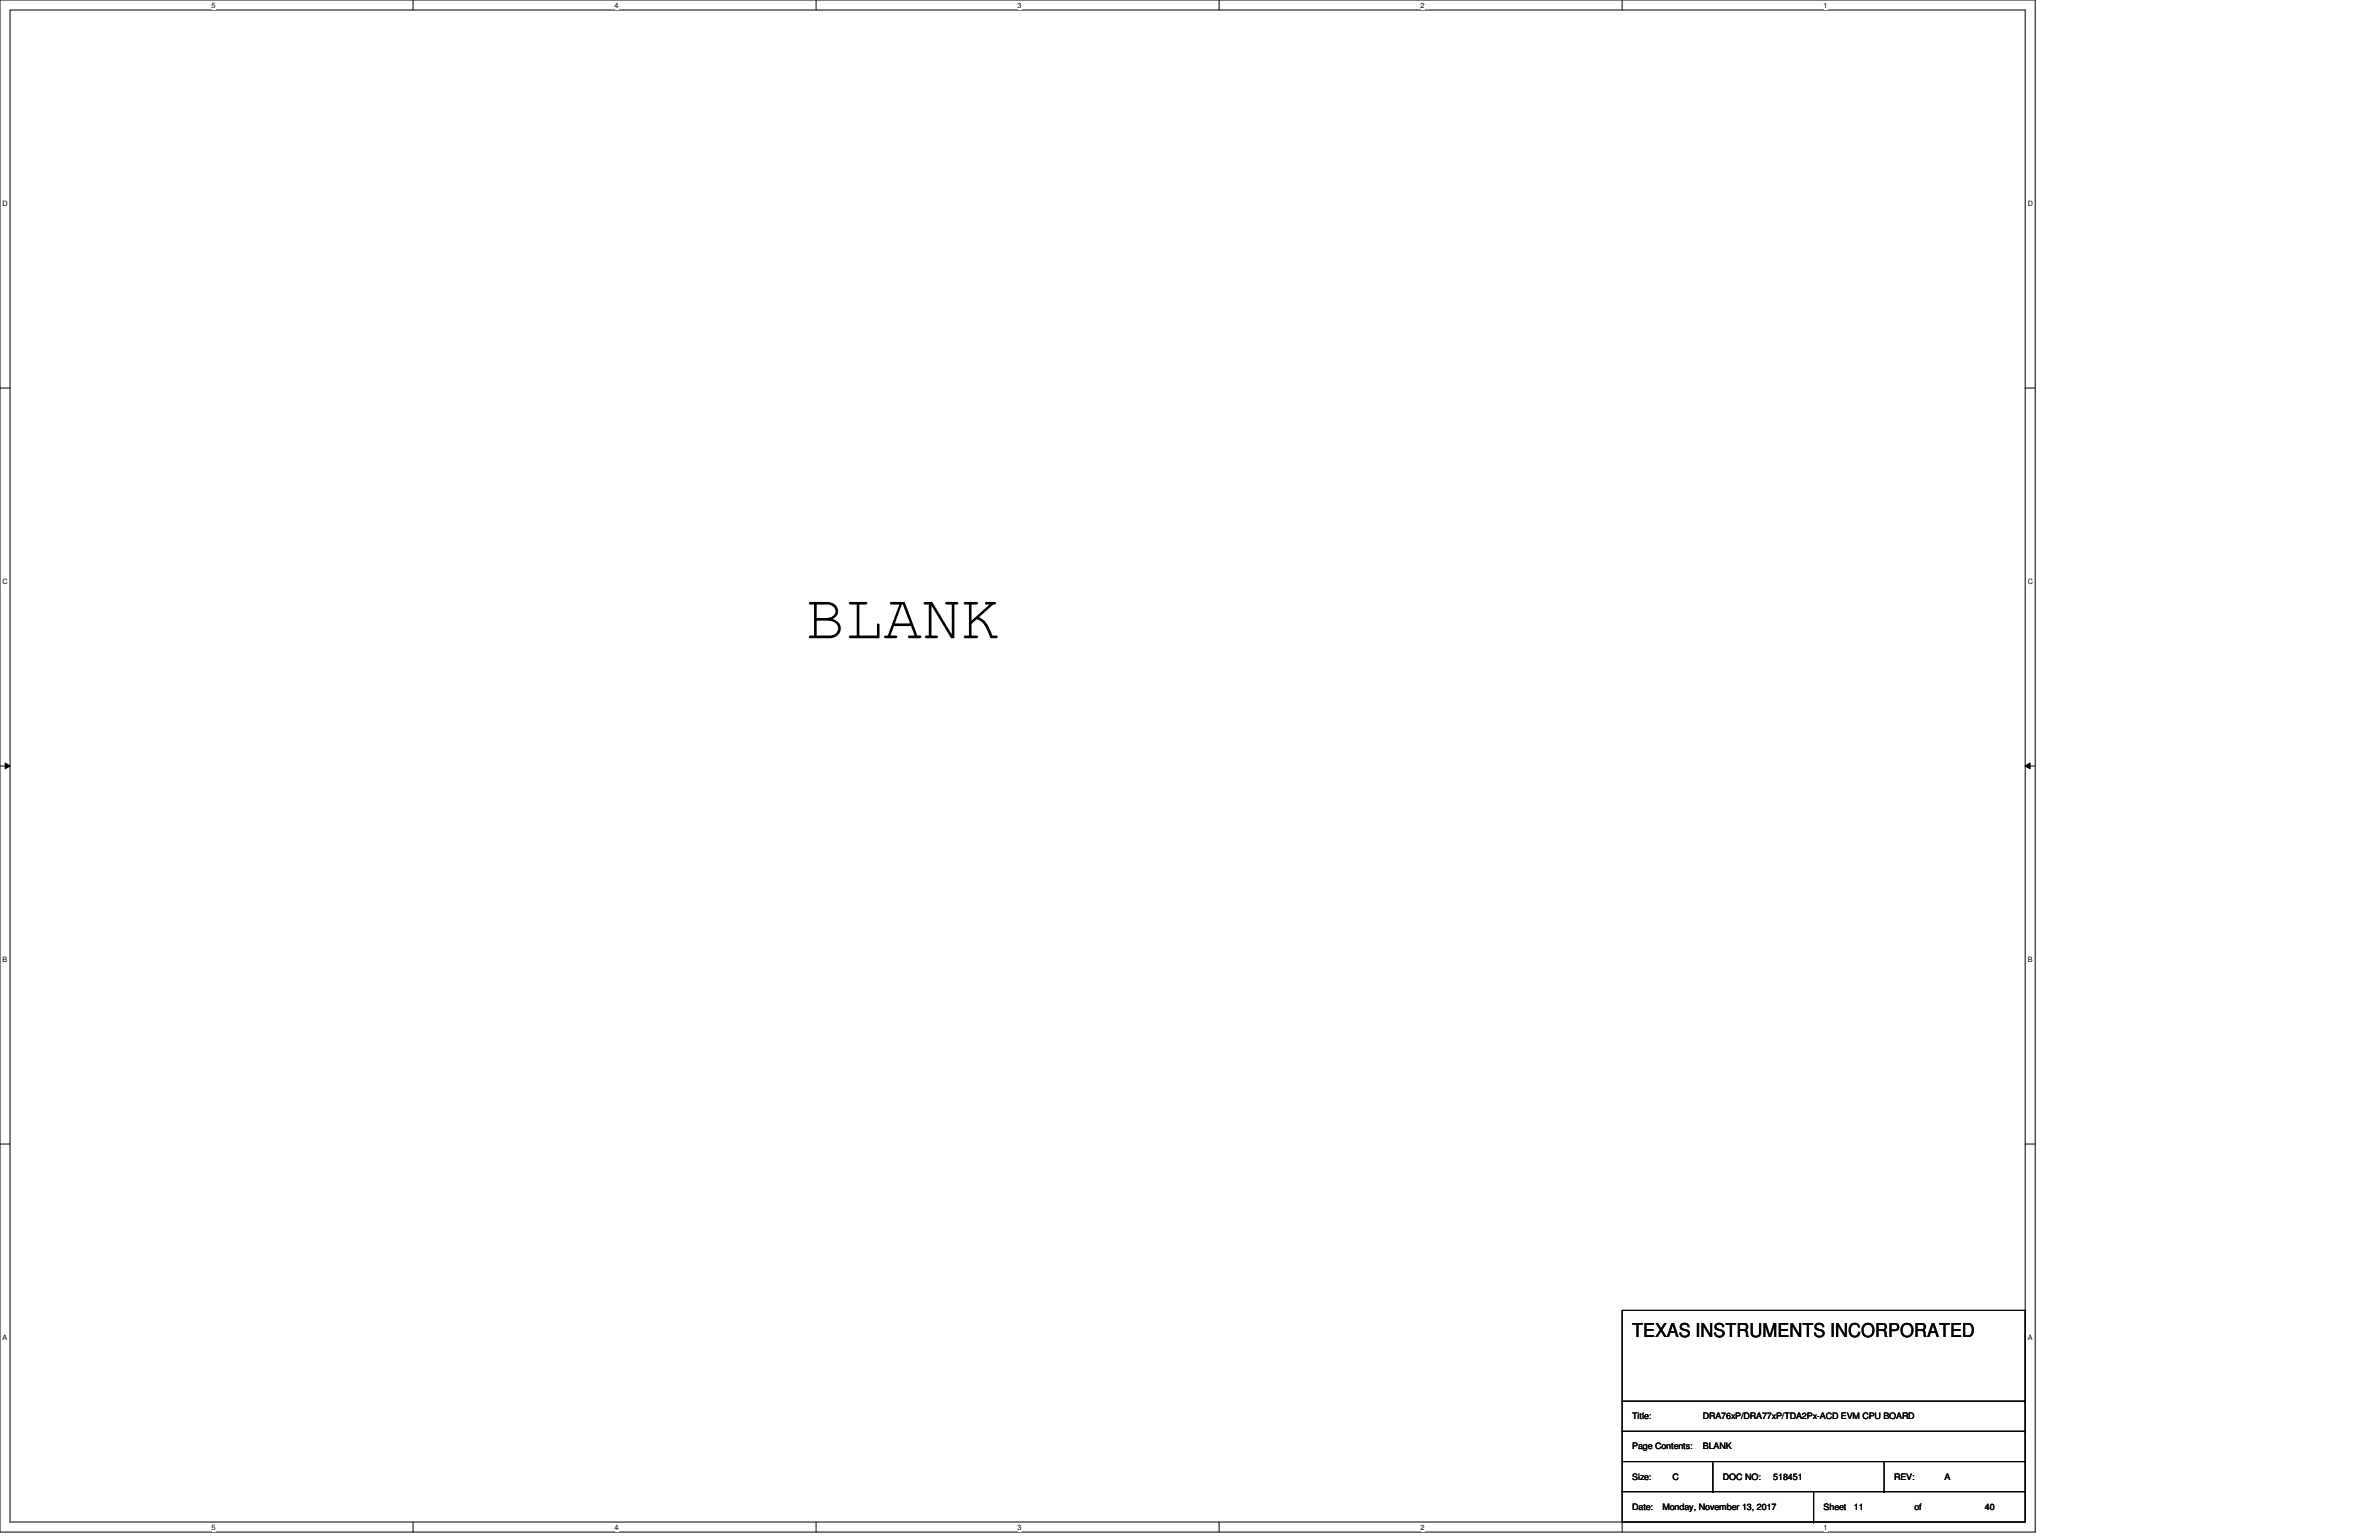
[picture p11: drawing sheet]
<svg xmlns="http://www.w3.org/2000/svg" width="432mm" height="279mm" viewBox="0 0 432 279" stroke-linecap="round" stroke-linejoin="round" font-family="sans-serif">
<defs><g id="words">
<text font-size="11.7" x="146.3" y="115.8">BLANK</text>
<text font-size="3.5" x="296.2" y="242.7">TEXAS INSTRUMENTS INCORPORATED</text>
<g font-size="1.6">
<text x="296.2" y="257.5">Title:</text>
<text x="309.1" y="257.5">DRA76xP/DRA77xP/TDA2Px-ACD EVM CPU BOARD</text>
<text x="296.2" y="262.9">Page Contents:</text>
<text x="309.1" y="262.9">BLANK</text>
<text x="296.2" y="268.4">Size:</text>
<text x="303.6" y="268.4">C</text>
<text x="312.7" y="268.4">DOC NO:</text>
<text x="321.9" y="268.4">518451</text>
<text x="343.8" y="268.4">REV:</text>
<text x="352.9" y="268.4">A</text>
<text x="296.2" y="273.9">Date:</text>
<text x="301.8" y="273.9">Monday, November 13, 2017</text>
<text x="331" y="273.9">Sheet</text>
<text x="336.5" y="273.9">11</text>
<text x="347.5" y="273.9">of</text>
<text x="360.3" y="273.9">40</text>
</g>
<g font-size="1.3">
<text x="38.4" y="1.4">5</text>
<text x="111.5" y="1.4">4</text>
<text x="184.7" y="1.4">3</text>
<text x="257.9" y="1.4">2</text>
<text x="331" y="1.4">1</text>
<text x=".5" y="37.3">D</text>
<text x="368" y="37.3">D</text>
<text x=".5" y="105.9">C</text>
<text x="368" y="105.9">C</text>
<text x=".5" y="174.5">B</text>
<text x="368" y="174.5">B</text>
<text x=".5" y="243">A</text>
<text x="368" y="243">A</text>
<text x="38.4" y="277.5">5</text>
<text x="111.5" y="277.5">4</text>
<text x="184.7" y="277.5">3</text>
<text x="257.9" y="277.5">2</text>
<text x="331" y="277.5">1</text>
</g>
</g></defs>
<path d="M0 0h369.4v278h-369.4zM1.8 1.8h365.8v274.3h-365.8z" fill="none" stroke="#000" stroke-width=".18"/>
<g fill="#fff">
<path d="M38.4 .2h.7v1.5h-.7z"/>
<path d="M38.4 276.4h.7v1.4h-.7z"/>
</g>
<path d="M75 0v1.8M75 276.1v1.9" fill="none" stroke="#000" stroke-width=".18"/>
<g fill="#fff">
<path d="M111.5 .2h.8v1.5h-.8z"/>
<path d="M111.5 276.4h.8v1.4h-.8z"/>
</g>
<path d="M148.1 0v1.8M148.1 276.1v1.9" fill="none" stroke="#000" stroke-width=".18"/>
<g fill="#fff">
<path d="M184.7 .2h.7v1.5h-.7z"/>
<path d="M184.7 276.4h.7v1.4h-.7z"/>
</g>
<path d="M221.3 0v1.8M221.3 276.1v1.9" fill="none" stroke="#000" stroke-width=".18"/>
<g fill="#fff">
<path d="M257.9 .2h.7v1.5h-.7z"/>
<path d="M257.9 276.4h.7v1.4h-.7z"/>
</g>
<path d="M294.4 0v1.8M294.4 276.1v1.9" fill="none" stroke="#000" stroke-width=".18"/>
<g fill="#fff">
<path d="M331 .2h.7v1.5h-.7z"/>
<path d="M331 276.4h.7v1.4h-.7z"/>
<path d="M.5 36.1h.9v1.5h-.9z"/>
<path d="M368 36.1h1v1.5h-1z"/>
<path d="M.5 104.7h.9v1.5h-.9z"/>
<path d="M368 104.7h1v1.5h-1z"/>
</g>
<path d="M0 70.4h1.8M367.6 70.4h1.8" fill="none" stroke="#000" stroke-width=".18"/>
<g fill="#fff">
<path d="M.5 173.3h.8v1.5h-.8z"/>
<path d="M368 173.3h.9v1.5h-.9z"/>
</g>
<path d="M0 139h1.8M.9 138.4l.9 .6-.9 .5zM367.6 139l.9-.6v1.1zM367.6 139h1.8" fill="none" stroke="#000" stroke-width=".18"/>
<path d="M.9 138.4l.9 .6-.9 .5zM367.6 139l.9-.6v1.1z" fill="#000"/>
<g fill="#fff">
<path d="M.5 241.9h.8v1.4h-.8z"/>
<path d="M368 241.9h.9v1.4h-.9z"/>
</g>
<g fill="none" stroke="#000" stroke-width=".18">
<path d="M0 207.6h1.8M367.6 207.6h1.8M294.4 237.7h73.2v38.4h-73.2zM294.4 259.7h73.2M294.4 254.2h73.2M367.6 259.7h.1M367.6 254.2h.1M294.4 270.6h73.2M294.4 265.2h73.2M310.9 270.6h.1M310.9 265.2v5.4M329.2 276.1h.1"/>
<path d="M329.2 270.6v5.5M342 270.6h.1M342 265.2v5.4M367.6 270.6h.1M367.6 265.2h.1"/>
</g>
<use href="#words"/>
</svg>
